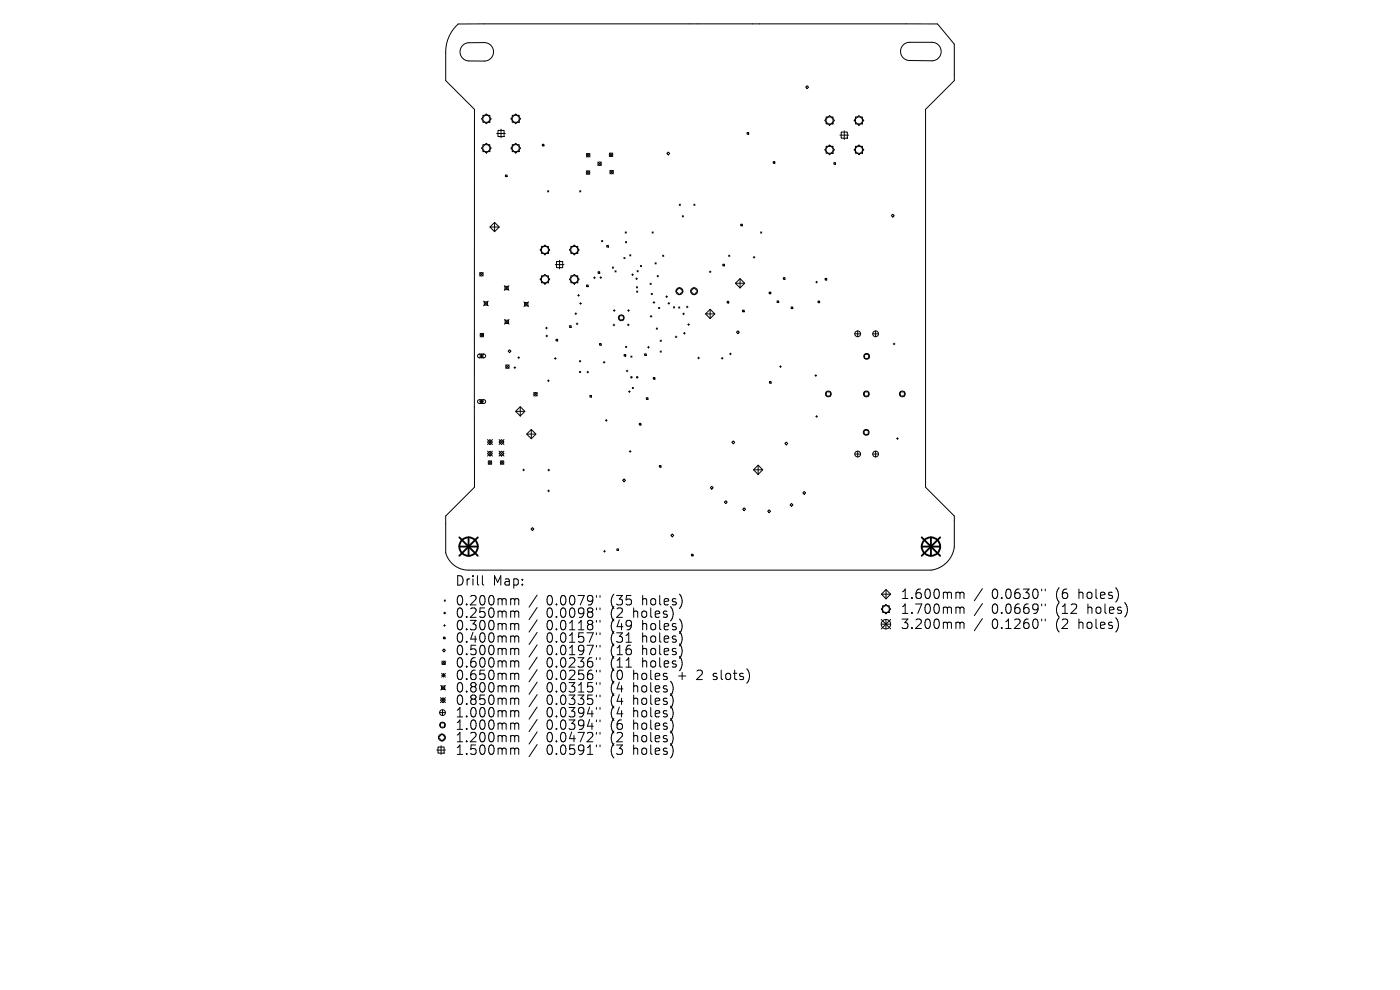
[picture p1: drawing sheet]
<svg xmlns="http://www.w3.org/2000/svg" width="297mm" height="210mm" viewBox="0 0 297 210" stroke-linecap="round" stroke-linejoin="round" font-family="sans-serif">
<defs><g id="words">
<g font-size="2.8">
<text x="96.5" y="124.5">Drill</text>
<text x="104.5" y="124.5">Map:</text>
<text x="96.5" y="128.7">0.200mm</text>
<text x="96.5" y="131.3">0.250mm</text>
<text x="115.9" y="128.7">0.0079&quot;</text>
<text x="115.9" y="131.3">0.0098&quot;</text>
<text x="129.7" y="128.7">(35</text>
<text x="129.7" y="131.3">(2</text>
<text x="134.6" y="131.3">holes)</text>
<text x="136.5" y="128.7">holes)</text>
<text x="190.9" y="127.3">1.600mm</text>
<text x="190.9" y="130.5">1.700mm</text>
<text x="210.4" y="127.3">0.0630&quot;</text>
<text x="210.4" y="130.5">0.0669&quot;</text>
<text x="224.1" y="127.3">(6</text>
<text x="224.1" y="130.5">(12</text>
<text x="229.1" y="127.3">holes)</text>
<text x="231" y="130.5">holes)</text>
<text x="96.5" y="134">0.300mm</text>
<text x="96.5" y="136.6">0.400mm</text>
<text x="115.9" y="134">0.0118&quot;</text>
<text x="115.9" y="136.6">0.0157&quot;</text>
<text x="129.7" y="134">(49</text>
<text x="129.7" y="136.6">(31</text>
<text x="136.5" y="134">holes)</text>
<text x="136.5" y="136.6">holes)</text>
<text x="190.9" y="133.7">3.200mm</text>
<text x="210.4" y="133.7">0.1260&quot;</text>
<text x="224.1" y="133.7">(2</text>
<text x="229.1" y="133.7">holes)</text>
<text x="96.5" y="139.3">0.500mm</text>
<text x="96.5" y="141.9">0.600mm</text>
<text x="115.9" y="139.3">0.0197&quot;</text>
<text x="115.9" y="141.9">0.0236&quot;</text>
<text x="129.7" y="139.3">(16</text>
<text x="129.7" y="141.9">(11</text>
<text x="136.5" y="139.3">holes)</text>
<text x="136.5" y="141.9">holes)</text>
<text x="96.5" y="144.5">0.650mm</text>
<text x="96.5" y="147.2">0.800mm</text>
<text x="96.5" y="149.8">0.850mm</text>
<text x="115.9" y="144.5">0.0256&quot;</text>
<text x="115.9" y="147.2">0.0315&quot;</text>
<text x="115.9" y="149.8">0.0335&quot;</text>
<text x="129.7" y="144.5">(0</text>
<text x="129.7" y="147.2">(4</text>
<text x="129.7" y="149.8">(4</text>
<text x="134.6" y="144.5">holes</text>
<text x="134.6" y="147.2">holes)</text>
<text x="134.6" y="149.8">holes)</text>
<text x="144.3" y="144.5">+</text>
<text x="148.5" y="144.5">2</text>
<text x="152.2" y="144.5">slots)</text>
<text x="96.5" y="152.5">1.000mm</text>
<text x="96.5" y="155.1">1.000mm</text>
<text x="115.9" y="152.5">0.0394&quot;</text>
<text x="115.9" y="155.1">0.0394&quot;</text>
<text x="129.7" y="152.5">(4</text>
<text x="129.7" y="155.1">(6</text>
<text x="134.6" y="152.5">holes)</text>
<text x="134.6" y="155.1">holes)</text>
<text x="96.5" y="157.7">1.200mm</text>
<text x="96.5" y="160.4">1.500mm</text>
<text x="115.9" y="157.7">0.0472&quot;</text>
<text x="115.9" y="160.4">0.0591&quot;</text>
<text x="129.7" y="157.7">(2</text>
<text x="129.7" y="160.4">(3</text>
<text x="134.6" y="157.7">holes)</text>
<text x="134.6" y="160.4">holes)</text>
</g>
</g></defs>
<g fill="none" stroke="#000" stroke-width=".21">
<path d="M96.7 5.6l.5-.5h5.5h96.2l3.6 4.3v7.7l-6.1 6.1v80.2l6.1 6.1v6.5a5.7 5.7 0 0 1-5 4.9h-98a5 5 0 0 1-4.9-3.6v-7.8l6.1-6.1v-80.2l-6.1-6.1v-5.9a8 8 0 0 1 2.1-5.6zM98.2 9.6l1.1-.5 3.4-.1a1.96 1.96 0 0 1 2 2 1.96 1.96 0 0 1-2 2l-3.3-.1a1.94 1.94 0 0 1-1.7-1.3 1.94 1.94 0 0 1 .5-2zM170.9 18.5l.3-.3 .3 .3-.3 .3zM191.7 9.5l.5-.4 .7-.1h4.8a1.96 1.96 0 0 1 2 1.9 1.96 1.96 0 0 1-2 2l-4.7-.1a1.93 1.93 0 0 1-1.8-1.2 1.93 1.93 0 0 1 .5-2.1zM102.1 25.2l1.1-1 1 1-1 1zM102.1 31.4l1.1-1 1 1-1 1.1zM102.4 24.5h1.5v1.4h-1.5zM102.4 30.7h1.5v1.5h-1.5zM105.4 28.3h1.8M105.6 27.7h1.3v1.3h-1.3zM106.3 27.4v1.8M107.2 37.1h.4v.4h-.4z"/>
<path d="M108.4 25.2l1-1 1 1-1 1zM108.4 31.4l1-1 1 1-1 1.1zM108.7 24.5h1.4v1.4h-1.4zM108.7 30.7h1.4v1.5h-1.4zM115 30.6h.4v.4h-.4zM124.4 36.2l.7 .8M124.4 32.6l.8 .7M125.1 36.2l-.7 .8M125.2 32.6l-.8 .7M126.8 34.4l.8 .7M127.6 34.4l-.8 .7M129.3 32.5l.7 .7"/>
<path d="M129.4 36.1l.7 .8M130 32.5l-.7 .7M130.1 36.1l-.7 .8M141.5 32.6l.3-.3 .3 .3-.3 .3zM158.5 28.1h.3v.4h-.3zM164 34.3h.4v.3h-.4zM174.9 25.5l1.1-1 1 1-1 1.1zM174.9 31.8l1.1-1.1 1 1.1-1 1zM175.3 24.8h1.4v1.5h-1.4zM175.3 31h1.4v1.5h-1.4zM176.9 34.5h.4v.3h-.4zM178.2 28.7h1.8"/>
<path d="M178.5 28h1.3v1.3h-1.3zM179.1 27.7v1.9M181.2 25.5l1-1 1.1 1-1.1 1.1zM181.2 31.8l1-1.1 1.1 1.1-1.1 1zM181.5 24.8h1.5v1.5h-1.5zM181.5 31h1.5v1.5h-1.5zM101.8 57.8l.7 .8M102.5 57.8l-.7 .8M103.9 48.2h2M104.9 47.2l1 1-1 .9-1-.9zM104.9 47.2v1.9M114.6 53l1-1 1 1-1 1.1z"/>
<path d="M114.6 59.2l1-1 1 1-1 1.1zM114.9 52.3h1.4v1.5h-1.4zM114.9 58.5h1.4v1.5h-1.4zM116.2 40.5l.2 .2M116.4 40.5l-.2 .2M117.8 56.1h1.8M118.1 55.5h1.3v1.3h-1.3zM118.7 55.2v1.8M120.8 53l1-1 1.1 1-1.1 1.1zM120.8 59.2l1-1 1.1 1-1.1 1.1zM121.1 52.3h1.5v1.5h-1.5zM121.1 58.5h1.5v1.5h-1.5z"/>
<path d="M123 40.5l.2 .2M123.2 40.5l-.2 .2M125.9 58.9h.4M126.1 58.7v.4M126.9 57.6h.3v.4h-.3zM127.3 58.9h.3M127.5 58.7v.4M127.6 51l.3 .3M127.9 51l-.3 .3M128.7 52.1h.4v.3h-.4zM129.9 56.7l.3 .2M130.2 56.7l-.3 .2"/>
<path d="M130.5 57.4l.2 .3M130.7 57.4l-.2 .3M132.4 54.6l.2 .3M132.6 54.6l-.2 .3M132.6 49.2l.3 .2M132.7 51.3l.2 .2M132.9 49.2l-.3 .2M132.9 51.3l-.2 .2M133.6 54l.2 .3M133.8 54l-.2 .3M134 58.3h.4M134.2 58.1v.4"/>
<path d="M134.9 59.1h.3M135.1 58.9v.4M135.1 57.4l.3 .3M135.4 57.4l-.3 .3M135.9 56.3l.2 .3M136.1 56.3l-.2 .3M138.3 49.2l.3 .2M138.6 49.2l-.3 .2M139 55.7l.2 .3M139.2 55.7l-.2 .3M139.4 58.5l.3 .2M139.7 58.5l-.3 .2"/>
<path d="M140.6 54.1l.2 .3M140.8 54.1l-.2 .3M144.1 43.3l.2 .3M144.3 43.3l-.2 .3M144.7 45.8l.3 .2M145 45.8l-.3 .2M147.2 43.3l.2 .3M147.4 43.3l-.2 .3M150.5 57.7h.3M150.7 57.5v.3M153.3 56h.4v.4h-.4zM154.6 54.1l.2 .3"/>
<path d="M154.8 54.1l-.2 .3M157 59.1v2M157.1 47.6h.4v.3h-.4zM159.8 54.6h.4M160 54.4v.3M161.4 49.2l.2 .2M161.6 49.2l-.2 .2M166.2 58.9h.3v.3h-.3zM173.1 59.8h.3M173.2 59.7v.3M175 59.1h.4v.3h-.4zM189.4 45.4l.3 .3-.3 .3-.3-.3z"/>
<path d="M101.4 75.2l1.3-.1 .3 .2v.3l-.3 .3h-1.1l-.3-.3zM101.8 75.1l.8 .8M101.8 75.5h.8M101.9 70.7l.7 .8M102.2 75.1v.8M102.6 75.1l-.8 .8M102.6 70.7l-.7 .8M102.6 63.9l1 1M102.7 64h.7v.7h-.7zM103.6 63.9l-1 1M107 60.6l1 1M107 67.8l1 1"/>
<path d="M107.1 60.7h.7v.7h-.7zM107.2 67.9h.7v.7h-.7zM107.3 77.4l.7 .7M107.8 74.5l.3-.3 .3 .3-.3 .3zM108 60.6l-1 1M108 67.8l-1 1M108 77.4l-.7 .7M109 78h.4M109.2 77.8v.4M109.9 75.9h.3M110 75.7v.4M111.1 64l1 1"/>
<path d="M111.3 64.2h.7v.7h-.7zM112.1 64l-1 1M115.7 69.6h.4M115.8 71.3h.4M115.9 69.4v.4M116 71.1v.4M117.6 76h.4M117.8 75.9v.3M118 72h.3v.3h-.3zM120.8 69.1h.4v.3h-.4zM122 66.6h.3M122.2 66.4v.3"/>
<path d="M122.2 68.7h.4M122.4 68.5v.4M122.5 62.7h.4M122.7 62.5v.3M122.9 76.5l.3 .3M122.9 78.8l.3 .2M123 64.4h.3M123.2 64.2v.4M123.2 76.5l-.3 .3M123.2 78.8l-.3 .2M124.4 60.5h.4v.3h-.4zM124.5 78.9h.4"/>
<path d="M124.7 78.8v.3M127.2 72.9h.3v.3h-.3zM128 76.9h.3M128.2 76.7v.3M130.1 68.9h.3M130.1 65.9h.4M130.2 68.8v.3M130.3 65.7v.4M131.4 67h.8v.8h-.8zM132.4 75.2h.3v.4h-.3zM132.7 73.5l.3 .2M132.8 78.7h.4"/>
<path d="M133 73.5l-.3 .2M133 78.5v.4M133.1 68.9h.4M133.2 65.9h.3M133.3 68.7v.4M133.3 65.7v.4M133.8 75.5l.3 .3M134.1 75.5l-.3 .3M135 60.8l.2 .3M135.1 61.7l.2 .3M135.2 60.8l-.2 .3M135.3 61.7l-.2 .3"/>
<path d="M136.8 75.1h.3v.3h-.3zM137.4 73.7h.4M137.6 73.5v.3M137.9 60.1l.3 .2M137.9 67.1h.4M138.1 66.9v.4M138.2 62.2l.2 .3M138.2 60.1l-.3 .2M138.4 62.2l-.2 .3M138.5 64.2h.4M138.7 64v.3M139.2 69.6l.3 .2"/>
<path d="M139.5 69.6l-.3 .2M139.7 65.2l.3 .2M140 65.2l-.3 .2M140.1 72.2l.2 .2M140.1 74.5l.2 .2M140.3 72.2l-.2 .2M140.3 74.5l-.2 .2M141.2 62.9h.4M141.4 62.8v.3M141.7 64.3h.4M141.9 64.2v.3M142.9 65.1l.2 .2"/>
<path d="M143.1 65.1l-.2 .2M143.2 71.5h.4M143.4 61.8l.7-.8 .8 .8-.8 .7zM143.4 71.3v.4M144 65.1l.2 .3M144.2 65.1l-.2 .3M144.8 66.6h.4M145 70.7h.4M145 66.4v.4M145.2 70.5v.4M145.6 65.1h.4M145.8 64.9v.4"/>
<path d="M145.9 68.9h.4M146.1 68.7v.3M146.5 61.8l.7-.8 .8 .8-.8 .7zM148 75.9h.4M148.2 75.8v.3M149.7 66.6l1-1 .9 1-.9 1zM149.7 66.6h1.9M150.7 65.6v2M153 76h.4M153.2 75.8v.4M154.3 63.9h.3v.4h-.3zM154.8 75.1h.3"/>
<path d="M154.9 74.9v.4M156 60.1l1-1 1 1-1 1zM156 60.1h2M156.2 70.5l.3-.3 .3 .3-.3 .3zM157.5 65.8h.4v.3h-.4zM163.2 62h.3v.3h-.3zM164.8 63.8h.4v.4h-.4zM165.4 77.8h.4M165.6 77.6v.4M167.8 65.1h.4v.4h-.4zM172.9 79.7h.3M173.1 79.5v.4"/>
<path d="M173.5 63.9h.4v.3h-.4zM181.3 70.8h1.3M182 70.2v1.2M183.4 75.2h.9v.8h-.9zM185.1 70.8h1.3M185.8 70.2v1.2M189.5 73h.4M189.7 72.8v.3M101.4 84.9l1.3-.1 .3 .2v.3l-.3 .3h-1.1l-.3-.3zM101.8 84.8l.8 .8M101.8 85.2h.8M102.2 84.8v.8"/>
<path d="M102.6 84.8l-.8 .8M103.4 93.8l.5-.6 .6 .6-.6 .5zM103.4 96.2l.5-.5 .6 .5-.6 .5zM103.4 93.2l1.1 1.1M103.4 95.7l1.1 1M103.6 97.8l.7 .7M104.3 97.8l-.7 .7M104.5 93.2l-1.1 1.1M104.5 95.7l-1.1 1M105.9 93.8l.5-.6 .5 .6-.5 .5zM105.9 96.2l.5-.5 .5 .5-.5 .5zM105.9 95.7l1 1"/>
<path d="M105.9 93.2l1 1.1M106.1 97.8l.8 .7M106.9 97.8l-.8 .7M106.9 93.2l-1 1.1M106.9 95.7l-1 1M109.4 87.3l1-1 .9 1-.9 .9zM109.4 87.3h1.9M110.4 86.3v1.9M110.9 99.7h.4M111.1 99.5v.4M111.7 92.1l1-1 1 1-1 1zM111.7 92.1h2"/>
<path d="M112.7 91.1v2M113.2 83.3l.8 .7M114 83.3l-.8 .7M116.2 80.8h.3M116.2 99.7h.4M116.3 80.6v.4M116.4 99.5v.4M125.1 83.9h.4v.3h-.4zM128.4 89.2h.4M128.6 89v.4M133.3 83.1h.4M133.5 95.8h.4"/>
<path d="M133.5 82.9v.4M133.7 95.6v.3M134.1 82.2l.3 .2M134.4 82.2l-.3 .2M135.6 89.8h.4v.4h-.4zM137.1 84.4h.4v.3h-.4zM138.6 80.1h.3v.3h-.3zM139.9 98.7h.3v.4h-.3zM155.3 93.8l.3-.3 .3 .3-.3 .3zM159.9 99.7l.9-1 1 1-1 .9zM159.9 99.7h1.9M160.8 98.7v1.9"/>
<path d="M163.2 80.9h.4v.4h-.4zM166.5 94.1l.3-.3 .3 .3-.3 .3zM173.1 88.3h.3M173.2 88.2v.3M175.3 83.1h.9v.9h-.9zM181.3 96.3h1.3M182 95.7v1.2M183.3 91.3h.9v.9h-.9zM183.4 83.1h.8v.9h-.8zM185.1 96.3h1.3M185.8 95.7v1.2M190.2 93h.4"/>
<path d="M190.4 92.9v.3M191 83.1h.9v.9h-.9zM112.6 112.2l.4-.3 .3 .3-.3 .3zM116.2 104.1h.4M116.4 103.9v.4M128.1 116.9h.3M128.3 116.8v.3M130.9 116.4h.3v.4h-.3zM132.1 101.9l.3-.3 .3 .3-.3 .3zM142.3 113.6l.3-.3 .3 .3-.3 .3zM146.7 117.6h.3v.3h-.3zM151 103.2l.3 .3-.3 .3-.3-.3z"/>
<path d="M153.7 106.5l.3-.3 .3 .3-.3 .3zM157.6 108l.3-.3 .3 .3-.3 .3zM162.9 108.5l.3-.4 .3 .4-.3 .3zM167.9 106.8l.3 .3-.3 .3-.3-.3zM170.3 104.6l.3-.3 .3 .3-.3 .3zM93.9 138l.3-.3 .3 .3-.3 .3zM94.1 135.2h.3v.3h-.3zM94.1 132.7h.4M94.2 127.3l.3 .2M94.3 132.5v.4M94.5 127.3l-.3 .2M102.3 122.1v1.7l.3 .3"/>
<path d="M108.6 127l.5 .1 .1 .2M108.6 129.6h.3l.3 .3M108.6 132.3h.3l.3 .3M108.6 134.9h.3l.3 .3M108.6 137.5h.3l.3 .3M109.2 127.3v1M109.2 129.9v1.1M109.2 132.6v1M109.2 135.2v1M109.2 137.8v1.1M109.2 127.3l.3-.3 .5 .1v1.2M109.2 129.9l.3-.3 .5 .1v1.3"/>
<path d="M109.2 132.6l.3-.3 .5 .1v1.2M109.2 135.2l.3-.3 .5 .1v1.2M109.2 137.8l.3-.3 .5 .1v1.3M114 126.2l-1.8 2.6M114 128.9l-1.8 2.5M114 131.5l-1.8 2.6M114 134.1l-1.8 2.6M114 136.8l-1.8 2.6M114 139.4l-1.8 2.6M126.5 126.3v.4M126.5 129v.3M126.5 131.6v.4"/>
<path d="M126.5 134.2v.4M126.5 136.9v.4M126.5 139.5v.4M127.3 126.3v.4M127.3 129v.3M127.3 131.6v.4M127.3 134.2v.4M127.3 136.9v.4M127.3 139.5v.4M186.9 131.4l2 2M186.9 132.4h2M187 126h1.9"/>
<path d="M187.2 128.5h1.5v1.4h-1.5zM187.9 128.2l1 1-1 1-1-1zM187.9 131.4v2M188 125.1l.9 .9-.9 1-1-1zM188 125.1v1.9M188.9 131.4l-2 2M203.1 125.6l.5 .1 .1 .2M203.1 128.8l.5 .1 .1 .2M203.1 132l.5 .1 .1 .2M203.7 125.9l.2-.3 .5 .1 .1 1.3M203.7 125.9v1.1M203.7 129.1v1"/>
<path d="M203.7 132.3v1M203.7 129.1l.2-.3 .5 .1 .1 1.2M203.7 132.3l.2-.3 .5 .1 .1 1.2M208.4 124.9l-1.7 2.5M208.4 128l-1.7 2.6M208.4 131.2l-1.7 2.6M221 125v.3M221 128.1v.4M221 131.3v.4M221.7 125v.3M221.7 128.1v.4M221.7 131.3v.4"/>
<path d="M92.7 159.1h1.8M92.9 158.5h1.3v1.3h-1.3zM93.3 151.2h1.2M93.4 153.4h.9v.8h-.9zM93.4 148.5l.6-.5 .5 .5-.5 .5zM93.4 148l1.1 1M93.5 145.4l1 1M93.6 158.2v1.8M93.7 145.5h.6v.7h-.6zM93.7 142.8l.8 .8M93.7 143.2h.8M93.8 155.7l.7 .7-.7 .8-.8-.8z"/>
<path d="M93.8 140.2l.7 .8M93.9 150.6v1.2M94.1 142.8v.8M94.5 140.2l-.7 .8M94.5 142.8l-.8 .8M94.5 145.4l-1 1M94.5 148l-1.1 1M108.6 140.2l.5 .1 .1 .2M108.6 142.8h.3l.3 .3M108.6 145.5h.3l.3 .3M108.6 148.1h.3l.3 .3M108.6 150.7h.3l.3 .3"/>
<path d="M108.6 153.4h.3l.3 .3M108.6 156h.3l.3 .3M108.6 158.7h.3l.3 .3M109.2 140.5v1M109.2 143.1v1.1M109.2 145.8v1M109.2 148.4v1M109.2 151v1.1M109.2 153.7v1M109.2 156.3v1.1M109.2 159v1M109.2 140.5l.3-.3 .5 .1v1.2"/>
<path d="M109.2 143.1l.3-.3 .5 .1v1.3M109.2 145.8l.3-.3 .5 .1v1.2M109.2 148.4l.3-.3 .5 .1v1.2M109.2 151l.3-.3 .5 .1v1.3M109.2 153.7l.3-.3 .5 .1v1.2M109.2 156.3l.3-.3 .5 .1v1.3M109.2 159l.3-.3 .5 .1v1.2M114 142.1l-1.8 2.5M114 144.7l-1.8 2.6M114 147.3l-1.8 2.6M114 150l-1.8 2.6M114 152.6l-1.8 2.6"/>
<path d="M114 155.3l-1.8 2.5M114 157.9l-1.8 2.6M126.5 142.2v.3M126.5 144.8v.4M126.5 147.4v.4M126.5 150.1v.4M126.5 152.7v.4M126.5 155.4v.3M126.5 158v.4M127.3 142.2v.3M127.3 144.8v.4M127.3 147.4v.4"/>
<path d="M127.3 150.1v.4M127.3 152.7v.4M127.3 155.4v.3M127.3 158v.4M151.3 144.1l.2 .1M151.4 142.9v.5"/>
<circle cx="124.8" cy="36.6" r=".37"/>
<circle cx="124.8" cy="32.9" r=".37"/>
<circle cx="127.2" cy="34.7" r=".37"/>
<circle cx="129.6" cy="32.8" r=".37"/>
<circle cx="129.8" cy="36.5" r=".37"/>
<circle cx="102.1" cy="58.2" r=".37"/>
<circle cx="102.2" cy="71.1" r=".37"/>
<circle cx="107.7" cy="77.8" r=".37"/>
<circle cx="131.8" cy="67.4" r=".61"/>
<circle cx="144.1" cy="61.8" r=".74"/>
<circle cx="147.2" cy="61.8" r=".74"/>
<circle cx="182" cy="70.8" r=".61"/>
<circle cx="183.9" cy="75.6" r=".61"/>
<circle cx="185.8" cy="70.8" r=".61"/>
<circle cx="103.9" cy="98.1" r=".37"/>
<circle cx="106.5" cy="98.1" r=".37"/>
<circle cx="113.6" cy="83.6" r=".37"/>
<circle cx="134" cy="80" r=".15"/>
<circle cx="135.2" cy="80" r=".15"/>
<circle cx="175.7" cy="83.6" r=".61"/>
<circle cx="182" cy="96.3" r=".61"/>
<circle cx="183.8" cy="91.7" r=".61"/>
<circle cx="183.8" cy="83.6" r=".61"/>
<circle cx="185.8" cy="96.3" r=".61"/>
<circle cx="191.4" cy="83.6" r=".61"/>
<circle cx="94.3" cy="130" r=".15"/>
<circle cx="187.9" cy="132.4" r="1"/>
<circle cx="93.8" cy="156.4" r=".74"/>
<circle cx="93.9" cy="153.8" r=".61"/>
<circle cx="93.9" cy="151.2" r=".61"/>
<circle cx="94.1" cy="140.6" r=".37"/>
</g>
<g fill="none" stroke="#000" stroke-width=".39">
<path d="M97.4 114l4 3.9M97.4 115.9h4M99.4 114v3.9M101.4 114l-4 3.9M195.5 115.9h4M195.5 114l4 3.9M197.5 114v3.9M199.5 114l-4 3.9"/>
<circle cx="99.4" cy="115.9" r="1.96"/>
<circle cx="197.5" cy="115.9" r="1.96"/>
</g>
<use href="#words"/>
</svg>
